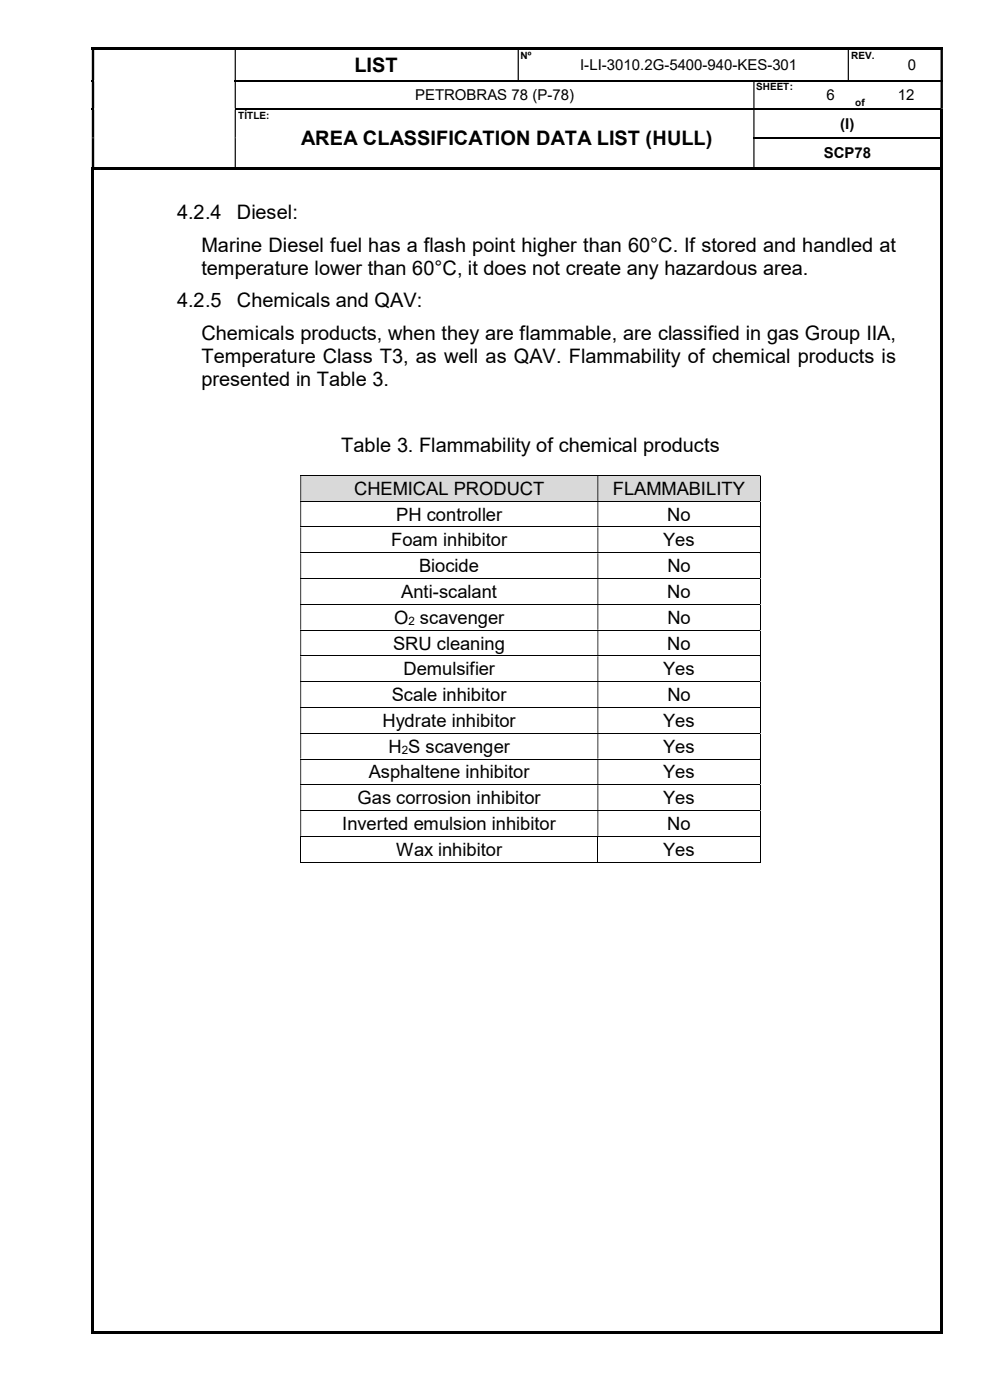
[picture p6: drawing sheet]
<svg xmlns="http://www.w3.org/2000/svg" width="210mm" height="297mm" viewBox="0 0 210 297" stroke-linecap="round" stroke-linejoin="round" font-family="sans-serif">
<defs><g id="words">
<g font-size="4.2">
<text x="75.2" y="15.2">LIST</text>
<text x="63.9" y="30.8">AREA CLASSIFICATION DATA LIST (HULL)</text>
<text x="37.5" y="46.4">4.2.4</text>
<text x="50.3" y="46.4">Diesel:</text>
<text x="42.7" y="53.4">Marine Diesel fuel has a flash point higher than 60°C. If stored and handled at</text>
<text x="42.7" y="58.3">temperature lower than 60°C, it does not create any hazardous area.</text>
<text x="37.5" y="65.2">4.2.5</text>
<text x="50.3" y="65.2">Chemicals and QAV:</text>
<text x="42.7" y="72.2">Chemicals products, when they are flammable, are classified in gas Group IIA,</text>
<text x="42.7" y="77.1">Temperature Class T3, as well as QAV. Flammability of chemical products is</text>
<text x="42.7" y="82">presented in Table 3.</text>
<text x="72.4" y="95.9">Table 3. Flammability of chemical products</text>
</g>
<g font-size="3.9">
<text x="75.1" y="105">CHEMICAL PRODUCT</text>
<text x="130" y="105">FLAMMABILITY</text>
<text x="84.1" y="110.4">PH controller</text>
<text x="141.6" y="110.4">No</text>
<text x="83" y="115.9">Foam inhibitor</text>
<text x="140.7" y="115.9">Yes</text>
<text x="88.9" y="121.4">Biocide</text>
<text x="141.6" y="121.4">No</text>
<text x="85.1" y="126.9">Anti-scalant</text>
<text x="141.5" y="126.9">No</text>
<text x="83.4" y="137.8">SRU cleaning</text>
<text x="83.6" y="132.3">O scavenger</text>
<text x="141.6" y="137.8">No</text>
<text x="141.6" y="132.3">No</text>
<text x="85.6" y="143.3">Demulsifier</text>
<text x="140.7" y="143.3">Yes</text>
<text x="83.1" y="148.7">Scale inhibitor</text>
<text x="141.6" y="148.7">No</text>
<text x="81.2" y="154.2">Hydrate inhibitor</text>
<text x="140.7" y="154.2">Yes</text>
<text x="82.4" y="159.7">H S scavenger</text>
<text x="140.7" y="159.7">Yes</text>
<text x="78.2" y="165.1">Asphaltene inhibitor</text>
<text x="140.7" y="165.1">Yes</text>
<text x="75.9" y="170.6">Gas corrosion inhibitor</text>
<text x="140.7" y="170.6">Yes</text>
<text x="72.6" y="176.1">Inverted emulsion inhibitor</text>
<text x="141.6" y="176.1">No</text>
<text x="84.1" y="181.5">Wax inhibitor</text>
<text x="140.7" y="181.5">Yes</text>
</g>
<g font-size="3.2">
<text x="123.1" y="14.9">I-LI-3010.2G-5400-940-KES-301</text>
<text x="192.6" y="14.9">0</text>
<text x="88.1" y="21.3">PETROBRAS 78 (P-78)</text>
<text x="175.3" y="21.3">6</text>
<text x="190.5" y="21.3">12</text>
<text x="178.3" y="27.3">(I)</text>
<text x="174.8" y="33.5">SCP78</text>
</g>
<g font-size="2.5">
<text x="86.7" y="132.7">2</text>
<text x="85.2" y="160">2</text>
</g>
<g font-size="2.1">
<text x="110.4" y="12.4">Nº</text>
<text x="180.6" y="12.4">REV.</text>
<text x="160.4" y="19.2">SHEET:</text>
<text x="181.4" y="22.4">of</text>
<text x="50.5" y="25.1">TÍTLE:</text>
</g>
</g></defs>
<g fill="#000">
<path d="M19.5 10h.5v.5h-.5z" fill-rule="evenodd"/>
<path d="M19.5 10.5h.5v6.5h-.5zM49.8 10.5h.2v6.5h-.2zM109.8 10.5h.3v6.5h-.3zM179.8 10.5h.3v6.5h-.3zM199.5 10.5h.5v6.5h-.5z" fill-rule="evenodd"/>
<path d="M19.5 17.3h.5v5.7h-.5zM49.8 17.3h.2v5.7h-.2zM159.8 17.3h.3v5.7h-.3zM199.5 17.3h.5v5.7h-.5z" fill-rule="evenodd"/>
<path d="M49.8 10h60v.5h-60z" fill-rule="evenodd"/>
<path d="M109.8 10h70v.5h-70z" fill-rule="evenodd"/>
<path d="M179.8 10h19.7v.5h-19.7z" fill-rule="evenodd"/>
<path d="M199.5 10h.5v.5h-.5z" fill-rule="evenodd"/>
<path d="M19.5 29.2h.5v.3h-.5zM49.8 29.2h.2v.3h-.2z" fill-rule="evenodd"/>
<path d="M19.5 36h.5v247h-.5z" fill-rule="evenodd"/>
<path d="M20 35.4h140.3v.5h-140.3z" fill-rule="evenodd"/>
<path d="M199.5 23h.5v.2h-.5zM19.5 23.2h.5v6h-.5zM49.8 23.2h.2v6h-.2zM159.8 23.2h.3v6h-.3z" fill-rule="evenodd"/>
<path d="M199.5 29.2h.5v.3h-.5zM19.5 29.5h.5v5.9h-.5zM49.8 29.5h.2v5.9h-.2zM159.8 29.5h.3v5.9h-.3z" fill-rule="evenodd"/>
<path d="M199.5 36h.5v247h-.5z" fill-rule="evenodd"/>
<path d="M19.5 282.5h180v.5h-180z" fill-rule="evenodd"/>
</g>
<path d="M19.5 17h.5v.3h-.5zM20 10h29.8v.5h-29.8zM49.8 10.5h.2zM109.8 10.5h.3zM179.8 10.5h.3zM19.5 23h.5v.2h-.5zM19.5 35.4h.5v.6h-.5zM160.3 35.4h39.2v.5h-39.2zM199.5 23.2h.5v6h-.5zM199.5 29.5h.5v5.9h-.5zM199.5 35.4h.5v.6h-.5zM199.5 282.5h.5v.5h-.5z" fill="#000"/>
<path d="M49.8 17.1h150.2M49.8 23.1h149.7M159.8 29.3h39.7" fill="none" stroke="#000" stroke-width=".25"/>
<g fill="#d9d9d9">
<path d="M63.9 101h62.8v5.3h-62.8z"/>
<path d="M65 101.4h60.6v4.5h-60.6z"/>
<path d="M126.9 101h34.3v5.3h-34.3z"/>
<path d="M128.1 101.4h31.9v4.5h-31.9z"/>
</g>
<g fill="none" stroke="#000" stroke-width=".21">
<path d="M63.7 100.9h97.5M63.7 106.3h97.5M63.7 111.8h97.5M63.7 117.3h97.5M161.2 101v5.3M161.2 106.4v5.3M161.2 111.9v5.3M161.2 117.4v5.3M63.7 122.8h97.5M63.7 128.2h97.5M63.7 133.7h97.5M63.7 139.1h97.5"/>
<path d="M161.2 122.9v5.2M161.2 128.3v5.3M161.2 133.8v5.3M161.2 139.2v5.3M63.7 144.6h97.5M63.7 150.1h97.5M63.7 155.6h97.5M161.2 144.7v5.3M161.2 150.2v5.3M161.2 155.7v5.3M63.7 161h97.5M63.7 166.5h97.5"/>
<path d="M63.7 172h97.5M63.7 177.4h97.5M63.8 177.5v5.5M126.8 177.5v5.5M161.2 161.1v5.3M161.2 166.6v5.3M161.2 172v5.3M161.2 177.5v5.5M63.7 182.9h63M126.9 182.9h34.3"/>
</g>
<g fill="#000">
<path d="M161.2 100.8h.1v.2h-.1zM63.7 101h.2v5.3h-.2zM126.7 101h.2v5.3h-.2z" fill-rule="evenodd"/>
<path d="M161.2 106.3h.1v.1h-.1zM63.7 106.4h.2v5.3h-.2zM126.7 106.4h.2v5.3h-.2z" fill-rule="evenodd"/>
<path d="M161.2 111.7h.1v.2h-.1zM63.7 111.9h.2v5.3h-.2zM126.7 111.9h.2v5.3h-.2z" fill-rule="evenodd"/>
<path d="M161.2 117.2h.1v.2h-.1zM63.7 117.4h.2v5.3h-.2zM126.7 117.4h.2v5.3h-.2z" fill-rule="evenodd"/>
<path d="M161.2 122.7h.1v.2h-.1zM63.7 122.9h.2v5.2h-.2zM126.7 122.9h.2v5.2h-.2z" fill-rule="evenodd"/>
<path d="M161.2 128.1h.1v.2h-.1zM63.7 128.3h.2v5.3h-.2zM126.7 128.3h.2v5.3h-.2z" fill-rule="evenodd"/>
<path d="M161.2 133.6h.1v.2h-.1zM63.7 133.8h.2v5.3h-.2zM126.7 133.8h.2v5.3h-.2z" fill-rule="evenodd"/>
<path d="M161.2 139.1h.1v.1h-.1zM63.7 139.2h.2v5.3h-.2zM126.7 139.2h.2v5.3h-.2z" fill-rule="evenodd"/>
<path d="M161.2 144.5h.1v.2h-.1zM63.7 144.7h.2v5.3h-.2zM126.7 144.7h.2v5.3h-.2z" fill-rule="evenodd"/>
<path d="M161.2 150h.1v.2h-.1zM63.7 150.2h.2v5.3h-.2zM126.7 150.2h.2v5.3h-.2z" fill-rule="evenodd"/>
<path d="M161.2 155.5h.1v.2h-.1zM63.7 155.7h.2v5.3h-.2zM126.7 155.7h.2v5.3h-.2z" fill-rule="evenodd"/>
<path d="M161.2 161h.1v.1h-.1zM63.7 161.1h.2v5.3h-.2zM126.7 161.1h.2v5.3h-.2z" fill-rule="evenodd"/>
<path d="M161.2 166.4h.1v.2h-.1zM63.7 166.6h.2v5.3h-.2zM126.7 166.6h.2v5.3h-.2z" fill-rule="evenodd"/>
<path d="M161.2 171.9h.1v.1h-.1zM63.7 172h.2v5.3h-.2zM126.7 172h.2v5.3h-.2z" fill-rule="evenodd"/>
</g>
<path d="M161.2 177.3h.1v.2h-.1zM161.2 182.8h.1v.2h-.1z" fill="#000"/>
<use href="#words"/>
</svg>
